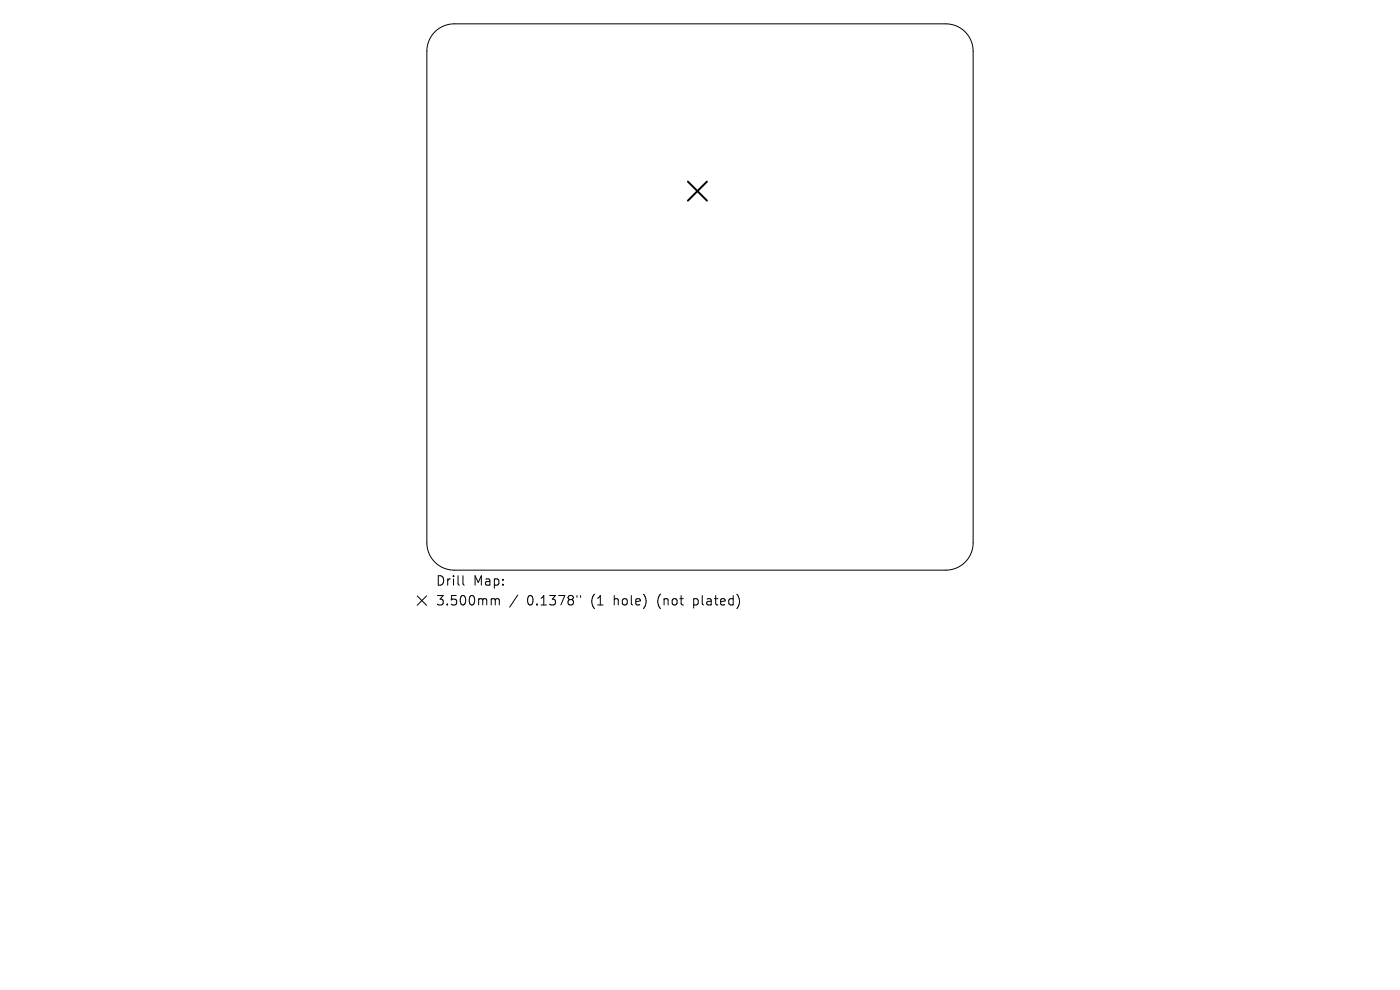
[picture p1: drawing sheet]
<svg xmlns="http://www.w3.org/2000/svg" width="297mm" height="210mm" viewBox="0 0 297 210" stroke-linecap="round" stroke-linejoin="round" font-family="sans-serif">
<defs><g id="words">
<g font-size="2.8">
<text x="92.5" y="124.5">Drill</text>
<text x="100.4" y="124.5">Map:</text>
<text x="92.5" y="128.7">3.500mm</text>
<text x="111.7" y="128.7">0.1378&quot;</text>
<text x="125.4" y="128.7">(1</text>
<text x="130.2" y="128.7">hole)</text>
<text x="139.6" y="128.7">(not</text>
<text x="147.3" y="128.7">plated)</text>
</g>
</g></defs>
<path d="M92.3 6.7a5.8 5.8 0 0 1 4.1-1.6h104.3a5.8 5.8 0 0 1 5.7 5.8v104.3a5.8 5.8 0 0 1-5.7 5.7h-104.3a5.8 5.8 0 0 1-5.8-5.7v-104.3a5.8 5.8 0 0 1 1.7-4.2zM88.5 126.4l2 2M90.5 126.4l-2 2M98.2 122.1v1.7l.3 .3M104.8 127l.3 .3M105.1 127.3v1M105.1 127.3l.3-.3 .4 .1 .1 1.2M109.8 126.2l-1.7 2.6M122.4 126.3v.4M123.2 126.3v.4M156.4 126.1a2.35 2.35 0 0 1 0 2.9" fill="none" stroke="#000" stroke-width=".21"/>
<path d="M145.9 38.5l4.1 4.1M150 38.5l-4.1 4.1" fill="none" stroke="#000" stroke-width=".41"/>
<use href="#words"/>
</svg>
